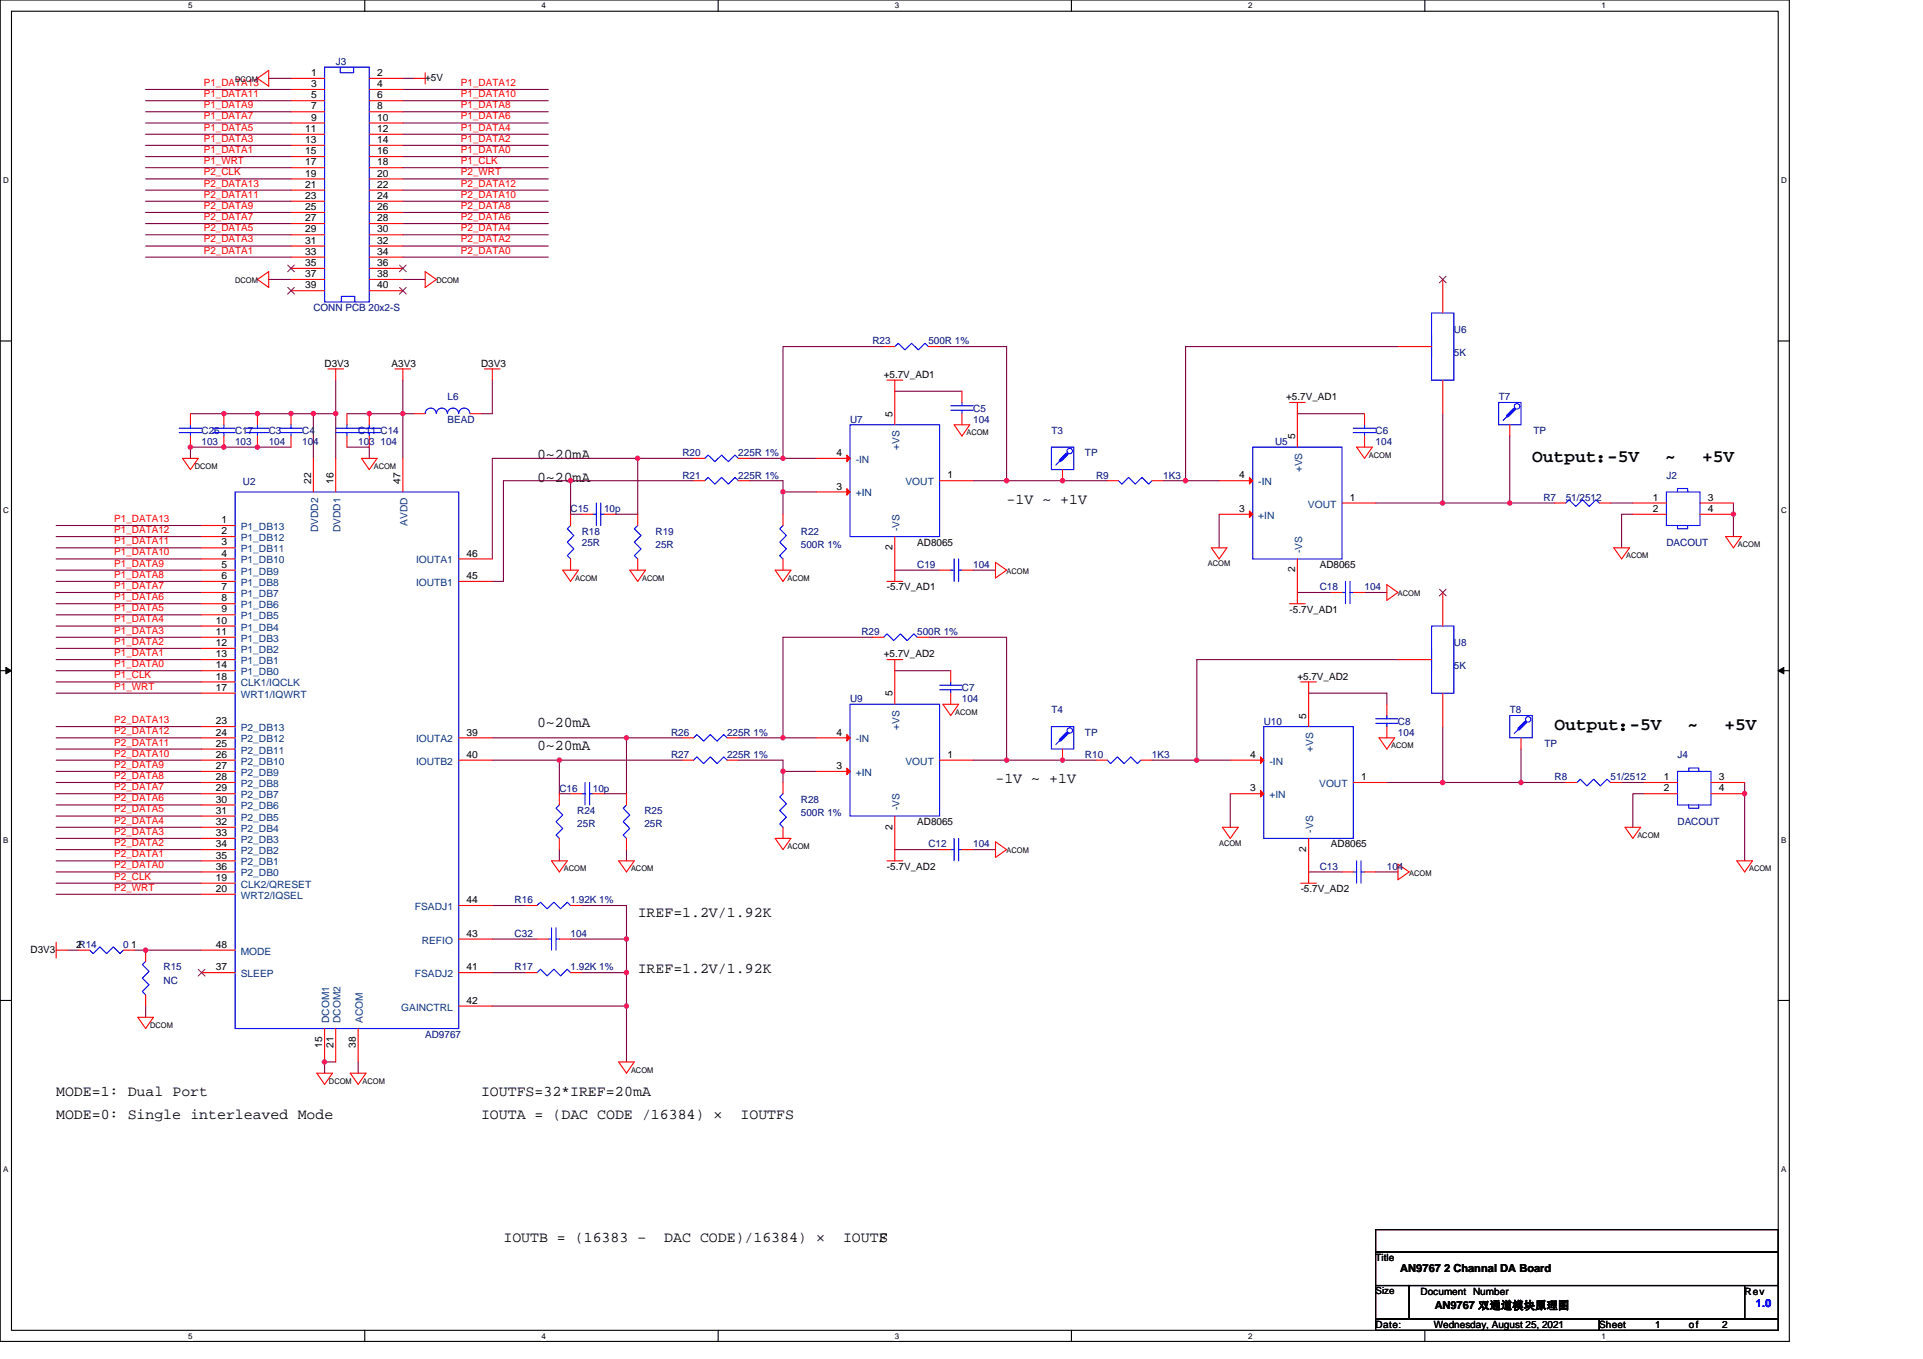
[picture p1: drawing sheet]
<svg xmlns="http://www.w3.org/2000/svg" width="297mm" height="210mm" viewBox="0 0 297 210" stroke-linecap="round" stroke-linejoin="round" font-family="sans-serif">
<defs><g id="words">
<g font-size="2.8">
<text x="236.7" y="71.4">Output：</text>
<text x="248.2" y="71.4">-5V</text>
<text x="257.2" y="71.4">~</text>
<text x="262.9" y="71.4">+5V</text>
<text x="240.1" y="112.8">Output：</text>
<text x="251.7" y="112.8">-5V</text>
<text x="260.7" y="112.8">~</text>
<text x="266.4" y="112.8">+5V</text>
</g>
<g font-size="2.3">
<text x="82.9" y="70.9">0~20mA</text>
<text x="82.9" y="74.4">0~20mA</text>
<text x="155.5" y="77.9">-1V ~ +1V</text>
<text x="82.9" y="112.4">0~20mA</text>
<text x="82.9" y="115.8">0~20mA</text>
<text x="153.8" y="121">-1V ~ +1V</text>
<text x="98.5" y="141.8">IREF=1.2V/1.92K</text>
<text x="98.5" y="150.4">IREF=1.2V/1.92K</text>
<text x="8.7" y="169.4">MODE=1: Dual Port</text>
<text x="8.7" y="172.8">MODE=0: Single interleaved Mode</text>
<text x="74.3" y="172.8">IOUTA = (DAC CODE /16384) ×</text>
<text x="74.3" y="169.4">IOUTFS=32*IREF=20mA</text>
<text x="114.4" y="172.8">IOUTFS</text>
<text x="77.8" y="191.8">IOUTB = (16383 –</text>
<text x="102.6" y="191.8">DAC CODE)/16384) ×</text>
<text x="130.2" y="191.8">IOUTF</text>
<text x="135.8" y="191.8">S</text>
</g>
<g font-size="1.7">
<text x="216.3" y="196.6">AN9767 2 Channal DA Board</text>
<text x="221.7" y="202.3">AN9767 双通道模块原理图</text>
</g>
<text font-size="1.7" fill="#00f" x="271.2" y="202">1.0</text>
<g font-size="1.5">
<text x="48" y="11.7">1</text>
<text x="58.2" y="11.7">2</text>
<text x="48" y="13.5">3</text>
<text x="48" y="15.2">5</text>
<text x="48" y="16.9">7</text>
<text x="58.2" y="13.5">4</text>
<text x="58.2" y="15.2">6</text>
<text x="58.2" y="16.9">8</text>
<text x="65.7" y="12.5">+5V</text>
<text x="47.2" y="20.4">11</text>
<text x="47.2" y="22.1">13</text>
<text x="47.2" y="23.8">15</text>
<text x="48" y="18.6">9</text>
<text x="58.2" y="18.6">10</text>
<text x="58.2" y="20.4">12</text>
<text x="58.2" y="22.1">14</text>
<text x="58.2" y="23.8">16</text>
<text x="47.2" y="25.5">17</text>
<text x="47.2" y="27.3">19</text>
<text x="47.2" y="29">21</text>
<text x="58.2" y="25.5">18</text>
<text x="58.2" y="27.3">20</text>
<text x="58.2" y="29">22</text>
<text x="47.2" y="30.7">23</text>
<text x="47.2" y="32.5">25</text>
<text x="47.2" y="34.2">27</text>
<text x="47.2" y="35.9">29</text>
<text x="58.2" y="30.7">24</text>
<text x="58.2" y="32.5">26</text>
<text x="58.2" y="34.2">28</text>
<text x="58.2" y="35.9">30</text>
<text x="47.2" y="37.7">31</text>
<text x="47.2" y="39.4">33</text>
<text x="47.2" y="41.1">35</text>
<text x="58.2" y="37.7">32</text>
<text x="58.2" y="39.4">34</text>
<text x="58.2" y="41.1">36</text>
<text x="47.2" y="42.8">37</text>
<text x="47.2" y="44.6">39</text>
<text x="58.2" y="42.8">38</text>
<text x="58.2" y="44.6">40</text>
<text x="50.1" y="56.7">D3V3</text>
<text x="60.5" y="56.7">A3V3</text>
<text x="74.3" y="56.7">D3V3</text>
<text x="136.5" y="58.4">+5.7V_AD1</text>
<text x="137.9" y="64.4" transform="rotate(-90 137.9 64.4)">5</text>
<text x="198.7" y="61.8">+5.7V_AD1</text>
<text x="129.2" y="70.5">4</text>
<text x="200" y="67.9" transform="rotate(-90 200 67.9)">5</text>
<text x="48" y="74.8" transform="rotate(-90 48 74.8)">22</text>
<text x="51.5" y="74.8" transform="rotate(-90 51.5 74.8)">16</text>
<text x="61.9" y="74.8" transform="rotate(-90 61.9 74.8)">47</text>
<text x="129.2" y="75.6">3</text>
<text x="146.3" y="73.9">1</text>
<text x="191.4" y="73.9">4</text>
<text x="208.5" y="77.4">1</text>
<text x="255.3" y="77.4">1</text>
<text x="263.8" y="77.4">3</text>
<text x="34.2" y="80.8">1</text>
<text x="34.2" y="82.6">2</text>
<text x="191.4" y="79.1">3</text>
<text x="255.3" y="79.1">2</text>
<text x="263.8" y="79.1">4</text>
<text x="34.2" y="84.3">3</text>
<text x="34.2" y="86">4</text>
<text x="34.2" y="87.7">5</text>
<text x="34.2" y="89.5">6</text>
<text x="72.1" y="89.5">45</text>
<text x="72.1" y="86">46</text>
<text x="137.9" y="85" transform="rotate(-90 137.9 85)">2</text>
<text x="141.7" y="84.3">AD8065</text>
<text x="200" y="88.5" transform="rotate(-90 200 88.5)">2</text>
<text x="203.9" y="87.8">AD8065</text>
<text x="34.2" y="91.2">7</text>
<text x="34.2" y="92.9">8</text>
<text x="34.2" y="94.6">9</text>
<text x="137" y="91.2">-5.7V_AD1</text>
<text x="199.2" y="94.7">-5.7V_AD1</text>
<text x="33.3" y="96.4">10</text>
<text x="33.3" y="98.1">11</text>
<text x="33.3" y="99.8">12</text>
<text x="33.3" y="101.6">13</text>
<text x="136.5" y="101.6">+5.7V_AD2</text>
<text x="33.3" y="103.3">14</text>
<text x="33.3" y="106.7">17</text>
<text x="33.3" y="105">18</text>
<text x="137.9" y="107.6" transform="rotate(-90 137.9 107.6)">5</text>
<text x="200.4" y="105">+5.7V_AD2</text>
<text x="33.3" y="111.9">23</text>
<text x="33.3" y="113.6">24</text>
<text x="72.1" y="113.6">39</text>
<text x="129.2" y="113.6">4</text>
<text x="201.8" y="111.1" transform="rotate(-90 201.8 111.1)">5</text>
<text x="33.3" y="115.4">25</text>
<text x="33.3" y="117.1">26</text>
<text x="33.3" y="118.8">27</text>
<text x="72.1" y="117.1">40</text>
<text x="129.2" y="118.8">3</text>
<text x="146.3" y="117.1">1</text>
<text x="193.1" y="117.1">4</text>
<text x="33.3" y="120.5">28</text>
<text x="33.3" y="122.3">29</text>
<text x="33.3" y="124">30</text>
<text x="33.3" y="125.7">31</text>
<text x="193.1" y="122.3">3</text>
<text x="210.2" y="120.5">1</text>
<text x="257" y="120.5">1</text>
<text x="257" y="122.3">2</text>
<text x="265.5" y="120.5">3</text>
<text x="265.5" y="122.3">4</text>
<text x="33.3" y="127.5">32</text>
<text x="33.3" y="129.2">33</text>
<text x="33.3" y="130.9">34</text>
<text x="137.9" y="128.2" transform="rotate(-90 137.9 128.2)">2</text>
<text x="141.7" y="127.5">AD8065</text>
<text x="201.8" y="131.6" transform="rotate(-90 201.8 131.6)">2</text>
<text x="205.6" y="130.9">AD8065</text>
<text x="33.3" y="136.1">19</text>
<text x="33.3" y="137.8">20</text>
<text x="33.3" y="132.7">35</text>
<text x="33.3" y="134.4">36</text>
<text x="137" y="134.4">-5.7V_AD2</text>
<text x="200.9" y="137.9">-5.7V_AD2</text>
<text x="72.1" y="139.6">44</text>
<text x="4.7" y="147.2">D3V3</text>
<text x="11.8" y="146.5">2R14</text>
<text x="20.3" y="146.5">1</text>
<text x="33.3" y="149.9">37</text>
<text x="33.3" y="146.5">48</text>
<text x="72.1" y="149.9">41</text>
<text x="72.1" y="144.7">43</text>
<text x="72.1" y="155.1">42</text>
<text x="49.8" y="161.9" transform="rotate(-90 49.8 161.9)">15</text>
<text x="51.5" y="161.9" transform="rotate(-90 51.5 161.9)">21</text>
<text x="55" y="161.9" transform="rotate(-90 55 161.9)">38</text>
<text x="212.5" y="194.9">Title</text>
<text x="212.5" y="200">Size</text>
<text x="219.4" y="200">Document Number</text>
<text x="269.5" y="200">Rev</text>
<text x="212.5" y="205.2">Date:</text>
<text x="221.5" y="205.2">Wednesday, August 25, 2021</text>
<text x="247" y="205.2">Sheet</text>
<text x="255.7" y="205.2">1</text>
<text x="260.9" y="205.2">of</text>
<text x="266" y="205.2">2</text>
</g>
<g font-size="1.5" fill="#000080">
<text x="51.9" y="10">J3</text>
<text x="48.4" y="48">CONN PCB 20x2-S</text>
<text x="134.8" y="53.2">R23</text>
<text x="143.4" y="53.2">500R 1%</text>
<text x="224.6" y="51.5">U6</text>
<text x="224.6" y="54.9">5K</text>
<text x="69.1" y="61.8">L6</text>
<text x="69.1" y="65.3">BEAD</text>
<text x="131.3" y="65.3">U7</text>
<text x="150.3" y="63.6">C5</text>
<text x="150.3" y="65.3">104</text>
<text x="231.5" y="61.8">T7</text>
<text x="31.1" y="67">C26</text>
<text x="31.1" y="68.8">103</text>
<text x="36.3" y="67">C17</text>
<text x="36.3" y="68.8">103</text>
<text x="41.5" y="67">C3</text>
<text x="41.5" y="68.8">104</text>
<text x="46.7" y="67">C4</text>
<text x="46.7" y="68.8">104</text>
<text x="55.3" y="67">C11 C14</text>
<text x="55.3" y="68.8">103</text>
<text x="58.8" y="68.8">104</text>
<text x="105.4" y="70.5">R20</text>
<text x="114" y="70.5">225R 1%</text>
<text x="162.4" y="67">T3</text>
<text x="167.6" y="70.5">TP</text>
<text x="197" y="68.8">U5</text>
<text x="212.5" y="67">C6</text>
<text x="212.5" y="68.8">104</text>
<text x="236.9" y="67">TP</text>
<text x="37.5" y="75">U2</text>
<text x="105.4" y="74">R21</text>
<text x="114" y="74">225R 1%</text>
<text x="169.3" y="74">R9</text>
<text x="179.7" y="74">1K3</text>
<text x="238.4" y="77.4">R7</text>
<text x="241.8" y="77.4">51/2512</text>
<text x="257.4" y="74">J2</text>
<text x="88.1" y="79.1">C15</text>
<text x="89.9" y="82.6">R18</text>
<text x="93.3" y="79.1">10p</text>
<text x="101.3" y="82.6">R19</text>
<text x="123.7" y="82.6">R22</text>
<text x="89.9" y="84.3">25R</text>
<text x="101.3" y="84.7">25R</text>
<text x="123.7" y="84.7">500R 1%</text>
<text x="141.7" y="87.8">C19</text>
<text x="150.3" y="87.8">104</text>
<text x="257.4" y="84.3">DACOUT</text>
<text x="203.9" y="91.2">C18</text>
<text x="210.8" y="91.2">104</text>
<text x="133.1" y="98.1">R29</text>
<text x="141.7" y="98.1">500R 1%</text>
<text x="224.6" y="99.9">U8</text>
<text x="148.6" y="106.8">C7</text>
<text x="224.6" y="103.3">5K</text>
<text x="103.7" y="113.7">R26</text>
<text x="112.3" y="113.7">225R 1%</text>
<text x="131.3" y="108.5">U9</text>
<text x="148.6" y="108.5">104</text>
<text x="162.4" y="110.2">T4</text>
<text x="167.6" y="113.7">TP</text>
<text x="195.2" y="112">U10</text>
<text x="215.9" y="112">C8</text>
<text x="215.9" y="113.7">104</text>
<text x="233.2" y="110.2">T8</text>
<text x="103.7" y="117.1">R27</text>
<text x="112.3" y="117.1">225R 1%</text>
<text x="167.6" y="117.1">R10</text>
<text x="177.9" y="117.1">1K3</text>
<text x="238.6" y="115.4">TP</text>
<text x="259.1" y="117.1">J4</text>
<text x="86.4" y="122.3">C16</text>
<text x="89.2" y="125.8">R24</text>
<text x="91.6" y="122.3">10p</text>
<text x="99.5" y="125.8">R25</text>
<text x="123.7" y="124">R28</text>
<text x="240.1" y="120.6">R8</text>
<text x="248.8" y="120.6">51/2512</text>
<text x="89.2" y="127.8">25R</text>
<text x="99.5" y="127.8">25R</text>
<text x="123.7" y="126.1">500R 1%</text>
<text x="143.4" y="130.9">C12</text>
<text x="150.3" y="130.9">104</text>
<text x="259.1" y="127.5">DACOUT</text>
<text x="203.9" y="134.4">C13</text>
<text x="214.2" y="134.4">104</text>
<text x="79.5" y="139.6">R16</text>
<text x="88.1" y="139.6">1.92K 1%</text>
<text x="19" y="146.5">0</text>
<text x="25.3" y="149.9">R15</text>
<text x="79.5" y="149.9">R17</text>
<text x="79.5" y="144.8">C32</text>
<text x="88.1" y="149.9">1.92K 1%</text>
<text x="88.1" y="144.8">104</text>
<text x="25.3" y="152">NC</text>
<text x="65.7" y="160.3">AD9767</text>
</g>
<g font-size="1.5" fill="#f00">
<text x="31.5" y="15">P1_DATA11</text>
<text x="31.5" y="16.7">P1_DATA9</text>
<text x="31.5" y="13.3">P1_DATA13</text>
<text x="71.2" y="13.3">P1_DATA12</text>
<text x="71.2" y="15">P1_DATA10</text>
<text x="71.2" y="16.7">P1_DATA8</text>
<text x="31.5" y="18.5">P1_DATA7</text>
<text x="31.5" y="20.2">P1_DATA5</text>
<text x="31.5" y="21.9">P1_DATA3</text>
<text x="31.5" y="23.6">P1_DATA1</text>
<text x="71.2" y="18.5">P1_DATA6</text>
<text x="71.2" y="20.2">P1_DATA4</text>
<text x="71.2" y="21.9">P1_DATA2</text>
<text x="71.2" y="23.6">P1_DATA0</text>
<text x="31.5" y="28.8">P2_DATA13</text>
<text x="31.5" y="27.1">P2_CLK</text>
<text x="31.5" y="25.4">P1_WRT</text>
<text x="71.2" y="28.8">P2_DATA12</text>
<text x="71.2" y="27.1">P2_WRT</text>
<text x="71.2" y="25.4">P1_CLK</text>
<text x="31.5" y="30.5">P2_DATA11</text>
<text x="31.5" y="32.3">P2_DATA9</text>
<text x="31.5" y="34">P2_DATA7</text>
<text x="31.5" y="35.7">P2_DATA5</text>
<text x="71.2" y="30.5">P2_DATA10</text>
<text x="71.2" y="32.3">P2_DATA8</text>
<text x="71.2" y="34">P2_DATA6</text>
<text x="71.2" y="35.7">P2_DATA4</text>
<text x="31.5" y="37.5">P2_DATA3</text>
<text x="31.5" y="39.2">P2_DATA1</text>
<text x="71.2" y="37.5">P2_DATA2</text>
<text x="71.2" y="39.2">P2_DATA0</text>
<text x="17.6" y="80.6">P1_DATA13</text>
<text x="17.6" y="82.4">P1_DATA12</text>
<text x="17.6" y="84.1">P1_DATA11</text>
<text x="17.6" y="85.8">P1_DATA10</text>
<text x="17.6" y="87.5">P1_DATA9</text>
<text x="17.6" y="89.3">P1_DATA8</text>
<text x="17.6" y="91">P1_DATA7</text>
<text x="17.6" y="92.7">P1_DATA6</text>
<text x="17.6" y="94.4">P1_DATA5</text>
<text x="17.6" y="96.2">P1_DATA4</text>
<text x="17.6" y="97.9">P1_DATA3</text>
<text x="17.6" y="99.6">P1_DATA2</text>
<text x="17.6" y="101.4">P1_DATA1</text>
<text x="17.6" y="103.1">P1_DATA0</text>
<text x="17.6" y="104.8">P1_CLK</text>
<text x="17.6" y="106.6">P1_WRT</text>
<text x="17.6" y="111.7">P2_DATA13</text>
<text x="17.6" y="113.5">P2_DATA12</text>
<text x="17.6" y="115.2">P2_DATA11</text>
<text x="17.6" y="116.9">P2_DATA10</text>
<text x="17.6" y="118.6">P2_DATA9</text>
<text x="17.6" y="120.4">P2_DATA8</text>
<text x="17.6" y="122.1">P2_DATA7</text>
<text x="17.6" y="123.8">P2_DATA6</text>
<text x="17.6" y="125.5">P2_DATA5</text>
<text x="17.6" y="127.3">P2_DATA4</text>
<text x="17.6" y="129">P2_DATA3</text>
<text x="17.6" y="130.7">P2_DATA2</text>
<text x="17.6" y="132.5">P2_DATA1</text>
<text x="17.6" y="134.2">P2_DATA0</text>
<text x="17.6" y="135.9">P2_CLK</text>
<text x="17.6" y="137.6">P2_WRT</text>
</g>
<g font-size="1.5" fill="#004080">
<text x="132.2" y="71.5">-IN</text>
<text x="138.9" y="69.6" transform="rotate(-90 138.9 69.6)">+VS</text>
<text x="132.2" y="76.7">+IN</text>
<text x="139.9" y="75">VOUT</text>
<text x="194.4" y="75">-IN</text>
<text x="201.1" y="73" transform="rotate(-90 201.1 73)">+VS</text>
<text x="37.2" y="81.9">P1_DB13</text>
<text x="37.2" y="83.6">P1_DB12</text>
<text x="49.1" y="82.3" transform="rotate(-90 49.1 82.3)">DVDD2</text>
<text x="52.6" y="82.3" transform="rotate(-90 52.6 82.3)">DVDD1</text>
<text x="62.9" y="81.3" transform="rotate(-90 62.9 81.3)">AVDD</text>
<text x="138.9" y="82" transform="rotate(-90 138.9 82)">-VS</text>
<text x="194.4" y="80.2">+IN</text>
<text x="202" y="78.4">VOUT</text>
<text x="37.2" y="85.3">P1_DB11</text>
<text x="37.2" y="87.1">P1_DB10</text>
<text x="37.2" y="88.8">P1_DB9</text>
<text x="64.3" y="87.1">IOUTA1</text>
<text x="201.1" y="85.5" transform="rotate(-90 201.1 85.5)">-VS</text>
<text x="37.2" y="90.5">P1_DB8</text>
<text x="37.2" y="92.2">P1_DB7</text>
<text x="37.2" y="94">P1_DB6</text>
<text x="37.2" y="95.7">P1_DB5</text>
<text x="64.3" y="90.5">IOUTB1</text>
<text x="37.2" y="97.4">P1_DB4</text>
<text x="37.2" y="99.2">P1_DB3</text>
<text x="37.2" y="100.9">P1_DB2</text>
<text x="37.2" y="102.6">P1_DB1</text>
<text x="37.2" y="104.3">P1_DB0</text>
<text x="37.2" y="107.8">WRT1/IQWRT</text>
<text x="37.2" y="106.1">CLK1/IQCLK</text>
<text x="37.2" y="113">P2_DB13</text>
<text x="138.9" y="112.7" transform="rotate(-90 138.9 112.7)">+VS</text>
<text x="37.2" y="114.7">P2_DB12</text>
<text x="37.2" y="116.4">P2_DB11</text>
<text x="37.2" y="118.2">P2_DB10</text>
<text x="37.2" y="119.9">P2_DB9</text>
<text x="64.3" y="114.7">IOUTA2</text>
<text x="64.3" y="118.2">IOUTB2</text>
<text x="132.2" y="119.9">+IN</text>
<text x="132.2" y="114.7">-IN</text>
<text x="139.9" y="118.2">VOUT</text>
<text x="196.1" y="118.2">-IN</text>
<text x="202.9" y="116.2" transform="rotate(-90 202.9 116.2)">+VS</text>
<text x="37.2" y="121.6">P2_DB8</text>
<text x="37.2" y="123.3">P2_DB7</text>
<text x="37.2" y="125.1">P2_DB6</text>
<text x="138.9" y="125.2" transform="rotate(-90 138.9 125.2)">-VS</text>
<text x="196.1" y="123.3">+IN</text>
<text x="203.8" y="121.6">VOUT</text>
<text x="37.2" y="126.8">P2_DB5</text>
<text x="37.2" y="128.5">P2_DB4</text>
<text x="37.2" y="130.2">P2_DB3</text>
<text x="37.2" y="132">P2_DB2</text>
<text x="202.9" y="128.7" transform="rotate(-90 202.9 128.7)">-VS</text>
<text x="37.2" y="137.2">CLK2/QRESET</text>
<text x="37.2" y="133.7">P2_DB1</text>
<text x="37.2" y="135.4">P2_DB0</text>
<text x="37.2" y="138.9">WRT2/IQSEL</text>
<text x="64.1" y="140.6">FSADJ1</text>
<text x="37.2" y="147.5">MODE</text>
<text x="65.1" y="145.8">REFIO</text>
<text x="37.2" y="151">SLEEP</text>
<text x="64.1" y="151">FSADJ2</text>
<text x="50.9" y="158.1" transform="rotate(-90 50.9 158.1)">DCOM1</text>
<text x="52.6" y="158.1" transform="rotate(-90 52.6 158.1)">DCOM2</text>
<text x="56" y="158.1" transform="rotate(-90 56 158.1)">ACOM</text>
<text x="62" y="156.1">GAINCTRL</text>
</g>
<g font-size="1.2">
<text x="29.1" y="1.3">5</text>
<text x="83.6" y="1.3">4</text>
<text x="138.2" y="1.3">3</text>
<text x="192.8" y="1.3">2</text>
<text x="247.4" y="1.3">1</text>
<text x="36.3" y="12.7">DCOM</text>
<text x=".5" y="28.3">D</text>
<text x="275.1" y="28.3">D</text>
<text x="36.3" y="43.8">DCOM</text>
<text x="67.4" y="43.8">DCOM</text>
<text x="149.3" y="67.3">ACOM</text>
<text x="211.5" y="70.7">ACOM</text>
<text x="30.1" y="72.4">DCOM</text>
<text x="57.7" y="72.4">ACOM</text>
<text x=".5" y="79.2">C</text>
<text x="275.1" y="79.2">C</text>
<text x="88.8" y="89.7">ACOM</text>
<text x="99.2" y="89.7">ACOM</text>
<text x="121.6" y="89.7">ACOM</text>
<text x="155.5" y="88.7">ACOM</text>
<text x="186.6" y="87.5">ACOM</text>
<text x="251.2" y="86.3">ACOM</text>
<text x="268.5" y="84.5">ACOM</text>
<text x="215.9" y="92.1">ACOM</text>
<text x="147.5" y="110.4">ACOM</text>
<text x="214.9" y="115.6">ACOM</text>
<text x=".5" y="130.2">B</text>
<text x="121.6" y="131.2">ACOM</text>
<text x="155.5" y="131.9">ACOM</text>
<text x="188.3" y="130.6">ACOM</text>
<text x="252.9" y="129.4">ACOM</text>
<text x="275.1" y="130.2">B</text>
<text x="87.1" y="134.6">ACOM</text>
<text x="97.5" y="134.6">ACOM</text>
<text x="217.7" y="135.3">ACOM</text>
<text x="270.2" y="134.6">ACOM</text>
<text x="23.2" y="158.8">DCOM</text>
<text x="50.8" y="167.4">DCOM</text>
<text x="56" y="167.4">ACOM</text>
<text x="97.5" y="165.7">ACOM</text>
<text x=".5" y="181.1">A</text>
<text x="275.1" y="181.1">A</text>
<text x="29.1" y="206.8">5</text>
<text x="83.6" y="206.8">4</text>
<text x="138.2" y="206.8">3</text>
<text x="192.8" y="206.8">2</text>
<text x="247.4" y="206.8">1</text>
</g>
</g></defs>
<path d="M0 0h276.4v207.3h-276.4zM1.8 1.7h272.9v203.8h-272.9z" fill="none" stroke="#000" stroke-width=".17"/>
<g fill="#fff">
<path d="M29.1 .2h.6v1.4h-.6z"/>
<path d="M29.1 205.7h.6v1.4h-.6z"/>
</g>
<path d="M56.3 0v1.7M56.3 205.5v1.8" fill="none" stroke="#000" stroke-width=".17"/>
<g fill="#fff">
<path d="M83.6 .2h.7v1.4h-.7z"/>
<path d="M83.6 205.7h.7v1.4h-.7z"/>
</g>
<path d="M110.9 0v1.7M110.9 205.5v1.8" fill="none" stroke="#000" stroke-width=".17"/>
<g fill="#fff">
<path d="M138.2 .2h.7v1.4h-.7z"/>
<path d="M138.2 205.7h.7v1.4h-.7z"/>
</g>
<path d="M165.5 0v1.7M165.5 205.5v1.8" fill="none" stroke="#000" stroke-width=".17"/>
<g fill="#fff">
<path d="M192.8 .2h.6v1.4h-.6z"/>
<path d="M192.8 205.7h.6v1.4h-.6z"/>
</g>
<path d="M220.1 0v1.7M220.1 205.5v1.8" fill="none" stroke="#000" stroke-width=".17"/>
<g fill="#fff">
<path d="M247.4 .2h.6v1.4h-.6z"/>
<path d="M247.4 205.7h.6v1.4h-.6z"/>
<path d="M.5 27.2h.8v1.4h-.8z"/>
<path d="M275.1 27.2h.9v1.4h-.9z"/>
<path d="M.5 78.1h.8v1.4h-.8z"/>
<path d="M275.1 78.1h.9v1.4h-.9z"/>
</g>
<path d="M0 52.7h1.8M274.7 52.7h1.7" fill="none" stroke="#000" stroke-width=".17"/>
<g fill="#fff">
<path d="M.5 129.1h.8v1.4h-.8z"/>
<path d="M275.1 129.1h.8v1.4h-.8z"/>
</g>
<path d="M0 103.6h1.8M274.7 103.6h1.7" fill="none" stroke="#000" stroke-width=".17"/>
<path d="M.9 103.1l.9 .5-.9 .5zM274.7 103.6l.8-.5v1z" fill="#000" stroke="#000" stroke-width=".15"/>
<g fill="#fff">
<path d="M.5 180h.8v1.4h-.8z"/>
<path d="M275.1 180h.8v1.4h-.8z"/>
</g>
<path d="M0 154.6h1.8M274.7 154.6h1.7M212.5 190h62.2v3.5h-62.2zM212.5 193.5h62.2v5.1h-62.2zM212.5 198.6h5.2v5.2h-5.2zM217.7 198.6h51.8v5.2h-51.8zM269.5 198.6h5.2v5.2h-5.2zM212.5 203.8h34.5v1.7h-34.5zM247 203.8h27.7v1.7h-27.7z" fill="none" stroke="#000" stroke-width=".17"/>
<g fill="none" stroke="#800040" stroke-width=".17">
<path d="M22.5 15.6h22.5M22.5 17.3h22.5M22.5 13.8h22.5M22.5 19h22.5M41.5 12.1h3.5M62.2 13.8h22.5M62.2 15.6h22.5M62.2 17.3h22.5M62.2 19h22.5M62.2 12.1h1.8M22.5 29.4h22.5M22.5 20.7h22.5"/>
<path d="M22.5 22.5h22.5M22.5 24.2h22.5M22.5 31.1h22.5M22.5 32.8h22.5M22.5 34.5h22.5M22.5 36.3h22.5M22.5 38h22.5M22.5 39.7h22.5M22.5 27.6h22.5M22.5 25.9h22.5M62.2 20.7h22.5M62.2 22.5h22.5"/>
<path d="M62.2 24.2h22.5M62.2 29.4h22.5M62.2 31.1h22.5M62.2 32.8h22.5M62.2 34.5h22.5M62.2 36.3h22.5M62.2 38h22.5M62.2 39.7h22.5M62.2 27.6h22.5M62.2 25.9h22.5M41.5 43.2h3.5M51.9 58.7v5.2"/>
<path d="M62.2 58.7v5.2M62.2 43.2h3.5M76 58.7v5.2h-1.7M136.5 53.6h-15.6v17.2M145.1 53.6h10.4v20.7M215.9 53.6h-32.8v20.7M45 69.1h-15.6v1.7M48.4 63.9h-19M48.4 63.9h3.5M48.4 63.9v6.9M51.9 63.9v6.9M53.6 69.1h3.4v1.7"/>
<path d="M53.6 63.9h8.6M62.2 63.9h1.8M62.2 63.9v6.9M88.1 74.3h-10.3v15.5h-1.8M88.1 74.3h19M88.1 74.3v5.2h1.8M98.5 70.8h-22.5v15.6M98.5 70.8v8.7h-3.5M98.5 70.8h8.6M115.8 74.3h5.1v1.7M115.8 70.8h5.1M120.9 76v3.5"/>
<path d="M120.9 70.8h5.2M120.9 76h5.2M138.2 60.5h10.4M150.3 74.3h5.2M155.5 74.3h15.5M179.7 74.3h3.4M183.1 74.3h5.2M188.3 79.5v5.1M200.4 63.9h10.4M212.5 77.7h10.4M222.9 63.9v13.8M222.9 77.7h10.3"/>
<path d="M233.2 67.4v10.3M233.2 77.7h6.9M248.8 77.7h3.4M252.2 79.5h-1.7v5.1M267.8 77.7v5.2M8.7 82.9h22.4M8.7 84.6h22.4M8.7 86.4h22.4M8.7 88.1h22.4M8.7 89.8h22.4M8.7 91.5h22.4M8.7 93.3h22.4"/>
<path d="M8.7 95h22.4M8.7 96.7h22.4M8.7 98.5h22.4M8.7 81.2h22.4M134.8 98.5h-13.9v15.5M138.2 88.1h6.9M143.4 98.5h12.1v19M150.3 88.1h3.5M200.4 91.5h5.2M210.8 91.5h3.4M8.7 100.2h22.4M8.7 101.9h22.4"/>
<path d="M8.7 103.6h22.4M8.7 105.4h22.4M8.7 107.1h22.4M8.7 112.3h22.4M8.7 114h22.4M8.7 115.7h22.4M8.7 117.5h22.4M8.7 119.2h22.4M76 114h20.8M76 117.5h10.4M86.4 117.5v5.1h1.7M86.4 117.5h19"/>
<path d="M96.8 114v8.6h-3.5M96.8 114h8.6M114 117.5h6.9v1.7M114 114h6.9M120.9 119.2v1.7M120.9 119.2h5.2M120.9 114h5.2M138.2 103.6h8.7M150.3 117.5h5.2M155.5 117.5h13.8M177.9 117.5h7M184.9 117.5h5.1"/>
<path d="M202.1 107.1h12.1v1.7M215.9 101.9h-31v15.6M222.9 112.3v8.6h-8.7M234.9 115.7v5.2M8.7 120.9h22.4M8.7 122.6h22.4M8.7 124.4h22.4M8.7 126.1h22.4M8.7 127.8h22.4M8.7 129.5h22.4M8.7 131.3h22.4M8.7 133h22.4"/>
<path d="M8.7 134.7h22.4M8.7 136.5h22.4M8.7 138.2h22.4M76 139.9h5.2M86.4 131.3v1.7M89.9 139.9h6.9v5.2M96.8 131.3v1.7M138.2 131.3h6.9M150.3 131.3h3.5M190 122.6v5.2M202.1 134.7h5.2M212.5 134.7h3.4"/>
<path d="M222.9 120.9h12M234.9 120.9h6.9M250.5 120.9h3.5M254 122.6h-1.8v5.2M269.5 120.9v12.1M10.4 146.8h1.7M20.8 146.8h10.3M22.5 155.4v1.8M76 150.3h5.2M76 145.1h6.9M76 155.4h20.8M88.1 145.1h8.7"/>
<path d="M89.9 150.3h6.9M96.8 155.4v8.7M96.8 145.1v10.3M51.9 164.1h-1.8v1.7M55.3 164.1v1.7"/>
</g>
<g fill="#f0f" stroke="#f0f" stroke-width=".17">
<circle cx="39.8" cy="69.1" r=".34"/>
<circle cx="44.9" cy="63.9" r=".34"/>
<circle cx="22.5" cy="146.8" r=".34"/>
<circle cx="50.1" cy="164.1" r=".34"/>
<circle cx="96.8" cy="145.1" r=".34"/>
<circle cx="96.8" cy="150.3" r=".34"/>
<circle cx="96.8" cy="155.4" r=".34"/>
<circle cx="48.4" cy="63.9" r=".34"/>
<circle cx="62.2" cy="63.9" r=".34"/>
<circle cx="51.9" cy="63.9" r=".34"/>
<circle cx="88.1" cy="74.3" r=".34"/>
<circle cx="98.5" cy="70.8" r=".33"/>
<circle cx="120.9" cy="70.8" r=".33"/>
<circle cx="222.8" cy="77.7" r=".34"/>
<circle cx="164.1" cy="74.3" r=".34"/>
<circle cx="233.2" cy="77.7" r=".34"/>
<circle cx="96.8" cy="114" r=".33"/>
<circle cx="86.4" cy="117.5" r=".34"/>
<circle cx="120.9" cy="119.2" r=".34"/>
<circle cx="222.8" cy="120.9" r=".34"/>
<circle cx="164.1" cy="117.5" r=".34"/>
<circle cx="234.9" cy="120.9" r=".34"/>
<circle cx="269.5" cy="122.6" r=".33"/>
<circle cx="267.8" cy="79.4" r=".33"/>
<circle cx="120.9" cy="114" r=".33"/>
<circle cx="155.5" cy="117.5" r=".34"/>
<circle cx="120.9" cy="76" r=".34"/>
<circle cx="155.5" cy="74.3" r=".34"/>
<circle cx="183.1" cy="74.3" r=".34"/>
<circle cx="184.8" cy="117.5" r=".34"/>
<circle cx="57" cy="63.9" r=".34"/>
<circle cx="39.8" cy="63.9" r=".34"/>
<circle cx="34.6" cy="63.9" r=".34"/>
<circle cx="34.6" cy="69.1" r=".34"/>
<circle cx="29.4" cy="69.1" r=".34"/>
</g>
<g fill="none" stroke="#f00" stroke-width=".17">
<path d="M39.8 12.1l1.7-1.2v2.4zM45 12.1h5.1M45 13.8h5.1M45 15.6h5.1M45 17.3h5.1M45 19h5.1M57 12.1h5.2M57 13.8h5.2M57 15.6h5.2M57 17.3h5.2M57 19h5.2M64 12.1h1.7"/>
<path d="M65.7 11.2v1.8M45 20.7h5.1M45 22.5h5.1M45 24.2h5.1M45 25.9h5.1M45 27.6h5.1M45 29.4h5.1M45 31.1h5.1M45 32.8h5.1M45 34.5h5.1M45 36.3h5.1M45 38h5.1"/>
<path d="M45 39.7h5.1M57 20.7h5.2M57 22.5h5.2M57 24.2h5.2M57 25.9h5.2M57 27.6h5.2M57 29.4h5.2M57 31.1h5.2M57 32.8h5.2M57 34.5h5.2M57 36.3h5.2M57 38h5.2"/>
<path d="M57 39.7h5.2M39.8 43.2l1.7-1.2v2.4zM45 41.5h5.1M45 43.2h5.1M45 44.9h5.1M50.6 57h2.5M51.9 57v1.7M57 41.5h5.2M57 43.2h5.2M57 44.9h5.2M61 57h2.4M62.2 57v1.7"/>
<path d="M65.7 42l1.7 1.2-1.7 1.2zM74.8 57h2.5M76 57v1.7M136.5 53.6h1.7M137 58.7h2.4M138.2 58.7v6.9M143.4 53.6h1.7M215.9 53.6h5.2M222.9 58.7v5.2M222.9 43.2v5.2M28.2 70.8h2.4l-1.2 1.8zM29.4 63.9v1.7"/>
<path d="M29.4 67.4v1.7M34.6 63.9v1.7M34.6 67.4v1.7M39.8 63.9v1.7M39.8 67.4v1.7M45 63.9v1.7M45 67.4v1.7M48.4 70.8v5.2M51.9 70.8v5.2M53.6 63.9v1.7M53.6 67.4v1.7M55.8 70.8h2.4l-1.2 1.8z"/>
<path d="M57 63.9v1.7M57 67.4v1.7M62.2 70.8v5.2M64 63.9h1.7M72.6 63.9h1.7M88.1 79.5v1.7M89.9 79.5h1.7M93.3 79.5h1.7M98.5 79.5v1.7M107.1 74.3h1.8M107.1 70.8h1.8M114 74.3h1.8"/>
<path d="M114 70.8h1.8M120.9 79.5v1.7M126.1 76h5.2M126.1 70.8h5.2M145.1 74.3h5.2M147.4 65.6h2.4l-1.2 1.8zM148.6 60.5v1.7M148.6 63.9v1.7M164.1 72.6v1.7M171 74.3h1.8M177.9 74.3h1.8M188.3 79.5h5.2"/>
<path d="M188.3 74.3h5.2M199.2 62.2h2.4M200.4 62.2v6.9M207.3 77.7h5.2M209.5 69.1h2.5l-1.2 1.7zM210.8 63.9v1.7M210.8 67.4v1.7M233.2 65.6v1.8M240.1 77.7h1.7M247 77.7h1.8M252.2 77.7h5.2M252.2 79.5h5.2"/>
<path d="M262.6 77.7h5.2M262.6 79.5h5.2M31.1 81.2h5.2M31.1 82.9h5.2M31.1 84.6h5.2M31.1 86.4h5.2M31.1 88.1h5.2M31.1 89.8h5.2M31.1 91.5h5.2M31.1 93.3h5.2M31.1 95h5.2M31.1 96.7h5.2"/>
<path d="M31.1 98.5h5.2M70.9 89.8h5.1M70.9 86.4h5.1M86.9 88.1h2.4l-1.2 1.7zM88.1 86.4v1.7M97.3 88.1h2.4l-1.2 1.7zM98.5 86.4v1.7M119.7 88.1h2.5l-1.3 1.7zM120.9 86.4v1.7M134.8 98.5h1.7M137 89.8h2.4M138.2 82.9v6.9"/>
<path d="M141.7 98.5h1.7M145.1 88.1h1.8M148.6 88.1h1.7M153.8 86.9l1.7 1.2-1.7 1.2zM187.1 84.6h2.4l-1.2 1.8zM199.2 93.3h2.4M200.4 86.4v6.9M205.6 91.5h1.7M209 91.5h1.8M214.2 90.3l1.7 1.2-1.7 1.3zM222.9 91.5v5.2M249.3 84.6h2.4l-1.2 1.8z"/>
<path d="M266.5 82.9h2.5l-1.2 1.7zM31.1 100.2h5.2M31.1 101.9h5.2M31.1 103.6h5.2M31.1 107.1h5.2M31.1 105.4h5.2M31.1 112.3h5.2M31.1 114h5.2M31.1 115.7h5.2M31.1 117.5h5.2M31.1 119.2h5.2M70.9 114h5.1"/>
<path d="M70.9 117.5h5.1M105.4 114h1.7M105.4 117.5h1.7M112.3 114h1.7M112.3 117.5h1.7M126.1 119.2h5.2M126.1 114h5.2M137 101.9h2.4M138.2 101.9v6.9M145.1 117.5h5.2M145.6 108.8h2.5l-1.2 1.8zM146.9 103.6v1.8"/>
<path d="M146.9 107.1v1.7M164.1 115.7v1.8M169.3 117.5h1.7M176.2 117.5h1.7M190 117.5h5.2M200.9 105.4h2.4M202.1 105.4v6.9M213 114h2.4l-1.2 1.7zM214.2 108.8v1.8M214.2 112.3v1.7M215.9 101.9h5.2M222.9 107.1v5.2"/>
<path d="M234.9 114v1.7M31.1 136.5h5.2M31.1 138.2h5.2M31.1 120.9h5.2M31.1 122.6h5.2M31.1 124.4h5.2M31.1 126.1h5.2M31.1 127.8h5.2M31.1 129.5h5.2M31.1 131.3h5.2M31.1 133h5.2M31.1 134.7h5.2"/>
<path d="M70.9 139.9h5.1M81.2 139.9h1.7M85.2 133h2.4l-1.2 1.7zM86.4 129.5v1.8M86.4 122.6v1.8M88.1 122.6h1.8M88.1 139.9h1.8M91.6 122.6h1.7M95.6 133h2.4l-1.2 1.7zM96.8 129.5v1.8M96.8 122.6v1.8M119.7 129.5h2.5l-1.3 1.8z"/>
<path d="M120.9 127.8v1.7M120.9 120.9v1.7M137 133h2.4M138.2 126.1v6.9M145.1 131.3h1.8M148.6 131.3h1.7M153.8 130.1l1.7 1.2-1.7 1.2zM188.8 127.8h2.5l-1.3 1.7zM190 122.6h5.2M200.9 136.5h2.4M202.1 129.5v7M207.3 134.7h1.7"/>
<path d="M209 120.9h5.2M210.8 134.7h1.7M215.9 133.5l1.8 1.2-1.8 1.2zM241.8 120.9h1.8M248.8 120.9h1.7M251 127.8h2.4l-1.2 1.7zM254 120.9h5.1M254 122.6h5.1M264.3 120.9h5.2M264.3 122.6h5.2M268.3 133h2.4l-1.2 1.7zM8.7 146.8h1.7"/>
<path d="M8.7 145.6v2.4M12.1 146.8h1.8M19 146.8h1.8M21.3 157.2h2.4l-1.2 1.7zM22.5 153.7v1.7M22.5 146.8v1.7M31.1 150.3h5.2M31.1 146.8h5.2M50.1 158.9v5.2M51.9 158.9v5.2M55.3 158.9v5.2M70.9 150.3h5.1"/>
<path d="M70.9 155.4h5.1M70.9 145.1h5.1M81.2 150.3h1.7M82.9 145.1h1.8M86.4 145.1h1.7M88.1 150.3h1.8M48.9 165.8h2.4l-1.2 1.8zM54.1 165.8h2.4l-1.2 1.8zM95.6 164.1h2.4l-1.2 1.7z"/>
</g>
<g fill="none" stroke="#00f" stroke-width=".17">
<path d="M50.1 10.4h6.9v36.3h-6.9zM52.6 10.4v.8h2v-.8M52.7 46.7v-.9h2.1v.9M138.2 53.6l.5-.6 1.1 1.1 1-1.1 1.1 1.1 1-1.1 .5 .6M221.1 51.8v3.5M221.1 48.4h3.5v10.3h-3.5zM27.7 66.8h3.4M27.7 66.2h3.4M29.4 65.6v.6M29.4 66.8v.6M32.9 66.8h3.4M32.9 66.2h3.4"/>
<path d="M34.6 65.6v.6M34.6 66.8v.6M36.3 76h34.6v82.9h-34.6zM38.1 66.8h3.4M38.1 66.2h3.4M39.8 65.6v.6M39.8 66.8v.6M43.2 66.8h3.5M43.2 66.2h3.5M45 65.6v.6M45 66.8v.6M51.9 66.8h6.9"/>
<path d="M51.9 66.2h6.9M53.6 65.6v.6M53.6 66.8v.6M57 65.6v.6M57 66.8v.6M67.4 63.9a.86 .86 0 0 0-.9-.8 .86 .86 0 0 0-.8 .8M70.8 63.9a.87 .87 0 0 0-.8-.8 .87 .87 0 0 0-.9 .8 .85 .85 0 0 0-.8-.8 .85 .85 0 0 0-.9 .8M72.6 63.9a.86 .86 0 0 0-.9-.8 .86 .86 0 0 0-.8 .8M91.6 79.5h.5M92.1 77.7v3.5M92.8 77.7v3.5M92.8 79.5h.5"/>
<path d="M108.9 74.3l.5-.5 1 1 1.1-1 1 1 1-1 .5 .5M108.9 70.8l.5-.5 1 1 1.1-1 1 1 1-1 .5 .5M131.3 65.6h13.8v17.3h-13.8zM146.9 63.4h3.4M146.9 62.7h3.4M148.6 62.2v.5M148.6 63.4v.5M162.4 69.1h3.5v3.5h-3.5zM164 71l-.9 .9M172.8 74.3l.5 .5 1-1 1.1 1 1-1 1 1 .5-.5M193.5 69.1h13.8v17.3h-13.8zM209 66.8h3.5"/>
<path d="M209 66.2h3.5M210.8 65.6v.6M210.8 66.8v.6M231.5 62.2h3.4v3.4h-3.4zM233 64.1l-.8 .9M241.8 77.7l.6-.5 1 1.1 1.1-1.1 1 1.1 1-1.1 .5 .5M257.4 76h5.2v5.2h-5.2zM259.1 76v-.5h1.6v.5M88.1 81.2l-.5 .5 1 1-1 1.1 1 1-1 1.1 .5 .5M98.5 81.2l-.5 .5 1 1-1 1.1 1 1-1 1.1 .5 .5M120.9 81.2l-.5 .5 1.1 1-1.1 1.1 1.1 1-1.1 1.1 .5 .5M136.5 98.5l.5-.6 1 1.1 1.1-1.1 1 1.1 1.1-1.1 .5 .6"/>
<path d="M146.9 88.1h.5M147.4 86.4v3.4M148.1 86.4v3.4M148.1 88.1h.5M207.3 91.5h.5M207.8 89.8v3.5M208.5 89.8v3.5M208.5 91.5h.5M221.1 96.7h3.5v10.4h-3.5zM259.1 81.2v.5h1.6v-.5M107.1 114l.6-.5 1 1 1-1 1.1 1 1-1 .5 .5M107.1 117.5l.6-.6 1 1.1 1-1.1 1.1 1.1 1-1.1 .5 .6"/>
<path d="M131.3 108.8h13.8v17.3h-13.8zM145.1 106.6h3.5M145.1 105.9h3.5M146.9 105.4v.5M146.9 106.6v.5M162.4 112.3h3.5v3.4h-3.5zM164 114.2l-.9 .8M171 117.5l.6 .5 1-1.1 1 1.1 1.1-1.1 1 1.1 .5-.5M195.2 112.3h13.8v17.2h-13.8zM212.5 111.8h3.4M212.5 111.1h3.4M214.2 110.6v.5"/>
<path d="M214.2 111.8v.5M221.1 100.2v3.4M233.2 110.6h3.5v3.4h-3.5zM234.8 112.5l-.9 .8M259.1 119.2h5.2v5.2h-5.2zM260.9 119.2v-.5h1.5v.5M82.9 139.9l.6-.5 1 1 1.1-1 1 1 1-1 .5 .5M86.4 124.4l-.5 .5 1 1-1 1.1 1 1-1 1 .5 .5M89.9 122.6h.5M90.4 120.9v3.5M91.1 120.9v3.5M91.1 122.6h.5"/>
<path d="M96.8 124.4l-.5 .5 1 1-1 1.1 1 1-1 1 .5 .5M120.9 122.6l-.5 .5 1.1 1.1-1.1 1 1.1 1.1-1.1 1 .5 .5M146.9 131.3h.5M147.4 129.5v3.5M148.1 129.5v3.5M148.1 131.3h.5M209 134.7h.5M209.5 133v3.5M210.2 133v3.5M210.2 134.7h.6M243.6 120.9l.5-.5 1 1 1.1-1 1 1 1-1 .6 .5M260.9 124.4v.5h1.5v-.5"/>
<path d="M13.9 146.8l.5 .5 1-1 1.1 1 1-1 1 1 .5-.5M22.5 148.5l-.5 .6 1 1-1 1 1 1.1-1 1 .5 .5M82.9 150.3l.6-.5 1 1 1.1-1 1 1 1-1 .5 .5M84.7 145.1h.5M85.2 143.4v3.4M85.9 143.4v3.4M85.9 145.1h.5"/>
<circle cx="165.2" cy="69.7" r=".42"/>
<circle cx="234.3" cy="62.8" r=".43"/>
<circle cx="165.2" cy="112.9" r=".42"/>
<circle cx="236" cy="111.1" r=".42"/>
</g>
<path d="M164.8 70.1l-1 1.1M233.9 63.2l-1 1.1M164.8 113.3l-1 1M235.6 111.6l-1 1" fill="none" stroke="#00f" stroke-width=".51"/>
<g fill="#f00" stroke="#f00" stroke-width=".17">
<path d="M130.8 75.5l.5 .5-.5 .5z"/>
<path d="M130.8 70.3l.5 .5-.5 .5z"/>
<path d="M193 79l.5 .5-.5 .5z"/>
<path d="M193 73.8l.5 .5-.5 .5z"/>
<path d="M194.7 122.1l.5 .5-.5 .5z"/>
<path d="M194.7 116.9l.5 .6-.5 .5z"/>
<path d="M130.8 118.7l.5 .5-.5 .5z"/>
<path d="M130.8 113.5l.5 .5-.5 .5z"/>
</g>
<g fill="none" stroke="#804000" stroke-width=".15">
<path d="M44.4 41l1.1 1M44.4 44.4l1.1 1M45.5 41l-1.1 1M45.5 44.4l-1.1 1M61.7 41l1.1 1M61.7 44.4l1.1 1M62.7 41l-1 1M62.7 44.4l-1 1M222.4 42.7l1 1M223.4 42.7l-1.1 1M222.4 91l1 1.1M223.4 91l-1.1 1.1"/>
<path d="M30.6 149.8l1.1 1M31.6 149.8l-1 1"/>
</g>
<use href="#words"/>
</svg>
